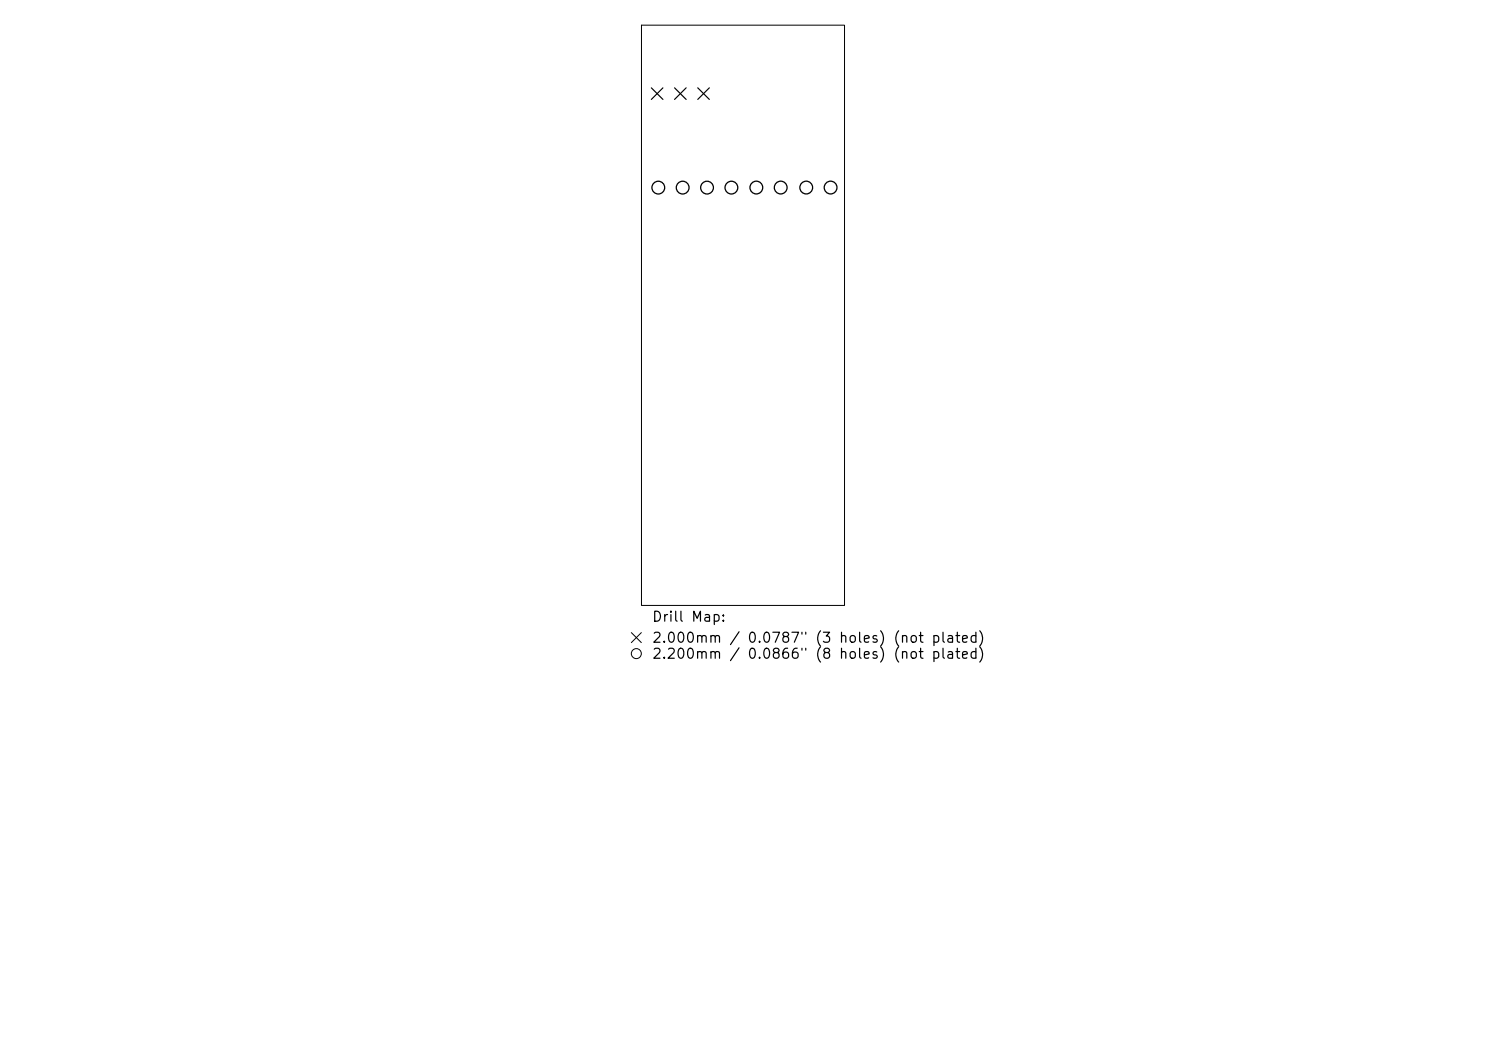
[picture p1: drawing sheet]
<svg xmlns="http://www.w3.org/2000/svg" width="297mm" height="210mm" viewBox="0 0 297 210" stroke-linecap="round" stroke-linejoin="round" font-family="sans-serif">
<defs><g id="words">
<g font-size="2">
<text x="130.2" y="124.7">Drill Map:</text>
<text x="130.2" y="128.9">2.000mm / 0.0787&quot; (3 holes) (not plated)</text>
<text x="130.2" y="132.1">2.200mm / 0.0866&quot; (8 holes) (not plated)</text>
</g>
</g></defs>
<g fill="none" stroke="#000" stroke-width=".2">
<path d="M128.2 5h40.6v116h-40.6zM126.2 126.4l2 2M128.2 126.4l-2 2"/>
<circle cx="127.2" cy="130.6" r="1"/>
</g>
<path d="M130.2 17.6l2.3 2.3M132.5 17.6l-2.3 2.3M134.8 17.6l2.3 2.3M137.1 17.6l-2.3 2.3M139.5 17.6l2.3 2.3M141.8 17.6l-2.3 2.3" fill="none" stroke="#000" stroke-width=".23"/>
<g fill="none" stroke="#000" stroke-width=".26">
<circle cx="131.6" cy="37.5" r="1.28"/>
<circle cx="136.4" cy="37.5" r="1.28"/>
<circle cx="141.3" cy="37.5" r="1.28"/>
<circle cx="146.2" cy="37.5" r="1.28"/>
<circle cx="151.2" cy="37.5" r="1.28"/>
<circle cx="156" cy="37.5" r="1.28"/>
<circle cx="161.1" cy="37.5" r="1.28"/>
<circle cx="166" cy="37.5" r="1.28"/>
</g>
<use href="#words"/>
</svg>
